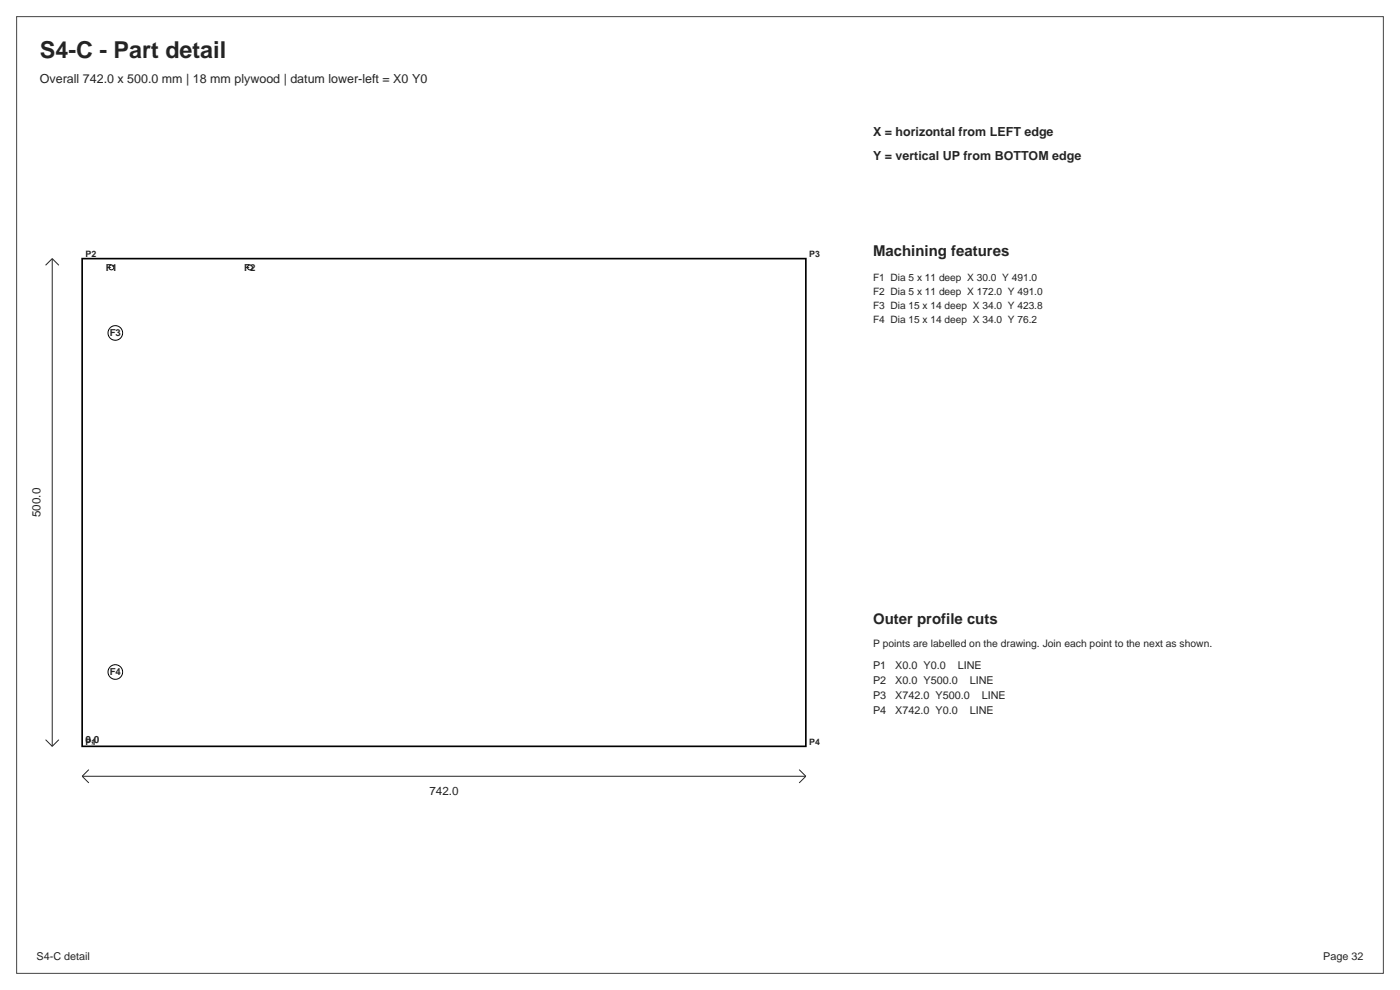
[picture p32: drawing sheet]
<svg xmlns="http://www.w3.org/2000/svg" width="297mm" height="210mm" viewBox="0 0 297 210" stroke-linecap="round" stroke-linejoin="round" font-family="sans-serif">
<defs><g id="words">
<text font-size="4.9" fill="#212529" x="8.5" y="12.3">S4-C - Part detail</text>
<g font-size="3.2" fill="#212529">
<text x="185.2" y="54.3">Machining features</text>
<text x="185.2" y="132.4">Outer profile cuts</text>
</g>
<g font-size="2.6" fill="#212529">
<text x="8.5" y="17.6">Overall 742.0 x 500.0 mm | 18 mm plywood | datum lower-left = X0 Y0</text>
<text x="185.2" y="28.9">X = horizontal from LEFT edge</text>
<text x="185.2" y="33.9">Y = vertical UP from BOTTOM edge</text>
</g>
<g font-size="2.5" fill="#212529">
<text x="8.6" y="109.7" transform="rotate(-90 8.6 109.7)">500.0</text>
<text x="91.1" y="168.5">742.0</text>
</g>
<g font-size="2.3" fill="#212529">
<text x="185.2" y="141.9">P1</text>
<text x="189.9" y="141.9">X0.0 Y0.0</text>
<text x="203.2" y="141.9">LINE</text>
<text x="185.2" y="145.1">P2</text>
<text x="185.2" y="148.3">P3</text>
<text x="189.9" y="145.1">X0.0 Y500.0</text>
<text x="189.9" y="148.3">X742.0 Y500.0</text>
<text x="205.7" y="145.1">LINE</text>
<text x="208.3" y="148.3">LINE</text>
<text x="185.2" y="151.4">P4</text>
<text x="189.9" y="151.4">X742.0 Y0.0</text>
<text x="205.7" y="151.4">LINE</text>
<text x="7.8" y="203.6">S4-C detail</text>
<text x="280.7" y="203.6">Page 32</text>
</g>
<g font-size="2.2" fill="#212529">
<text x="185.2" y="59.6">F1 Dia 5 x 11 deep X 30.0 Y 491.0</text>
<text x="185.2" y="62.6">F2 Dia 5 x 11 deep X 172.0 Y 491.0</text>
<text x="185.2" y="65.6">F3 Dia 15 x 14 deep X 34.0 Y 423.8</text>
<text x="185.2" y="68.6">F4 Dia 15 x 14 deep X 34.0 Y 76.2</text>
<text x="185.2" y="137.3">P points are labelled on the drawing. Join each point to the next as shown.</text>
</g>
<text font-size="2.1" fill="#212529" x="18.1" y="157.6">0,0</text>
<g font-size="2" fill="#212529">
<text x="22.4" y="57.4">F1</text>
<text x="51.8" y="57.4">F2</text>
<text x="23.3" y="71.3">F3</text>
<text x="23.3" y="143.3">F4</text>
</g>
<g font-size="1.9" fill="#212529">
<text x="18.1" y="54.5">P2</text>
<text x="171.7" y="54.5">P3</text>
<text x="18.1" y="158">P1</text>
<text x="171.7" y="158">P4</text>
</g>
</g></defs>
<path d="M17.4 54.9h153.6v103.4h-153.6z" fill="none" stroke="#000" stroke-width=".35"/>
<g fill="none" stroke="#000" stroke-width=".21">
<circle cx="23.6" cy="56.7" r=".52"/>
<circle cx="53" cy="56.7" r=".52"/>
<circle cx="24.5" cy="70.6" r="1.55"/>
<circle cx="24.5" cy="142.5" r="1.55"/>
</g>
<path d="M11.1 54.9v103.4M11.1 54.9l-1.4 1.4M11.1 54.9l1.4 1.4M9.7 156.9l1.4 1.4M12.5 156.9l-1.4 1.4M17.4 164.7h153.6M17.4 164.7l1.4 1.4M18.8 163.3l-1.4 1.4M169.5 163.3l1.5 1.4M171 164.7l-1.5 1.4" fill="none" stroke="#212529" stroke-width=".21"/>
<path d="M3.5 3.5h290v203h-290z" fill="none" stroke="#444" stroke-width=".21"/>
<use href="#words"/>
</svg>
